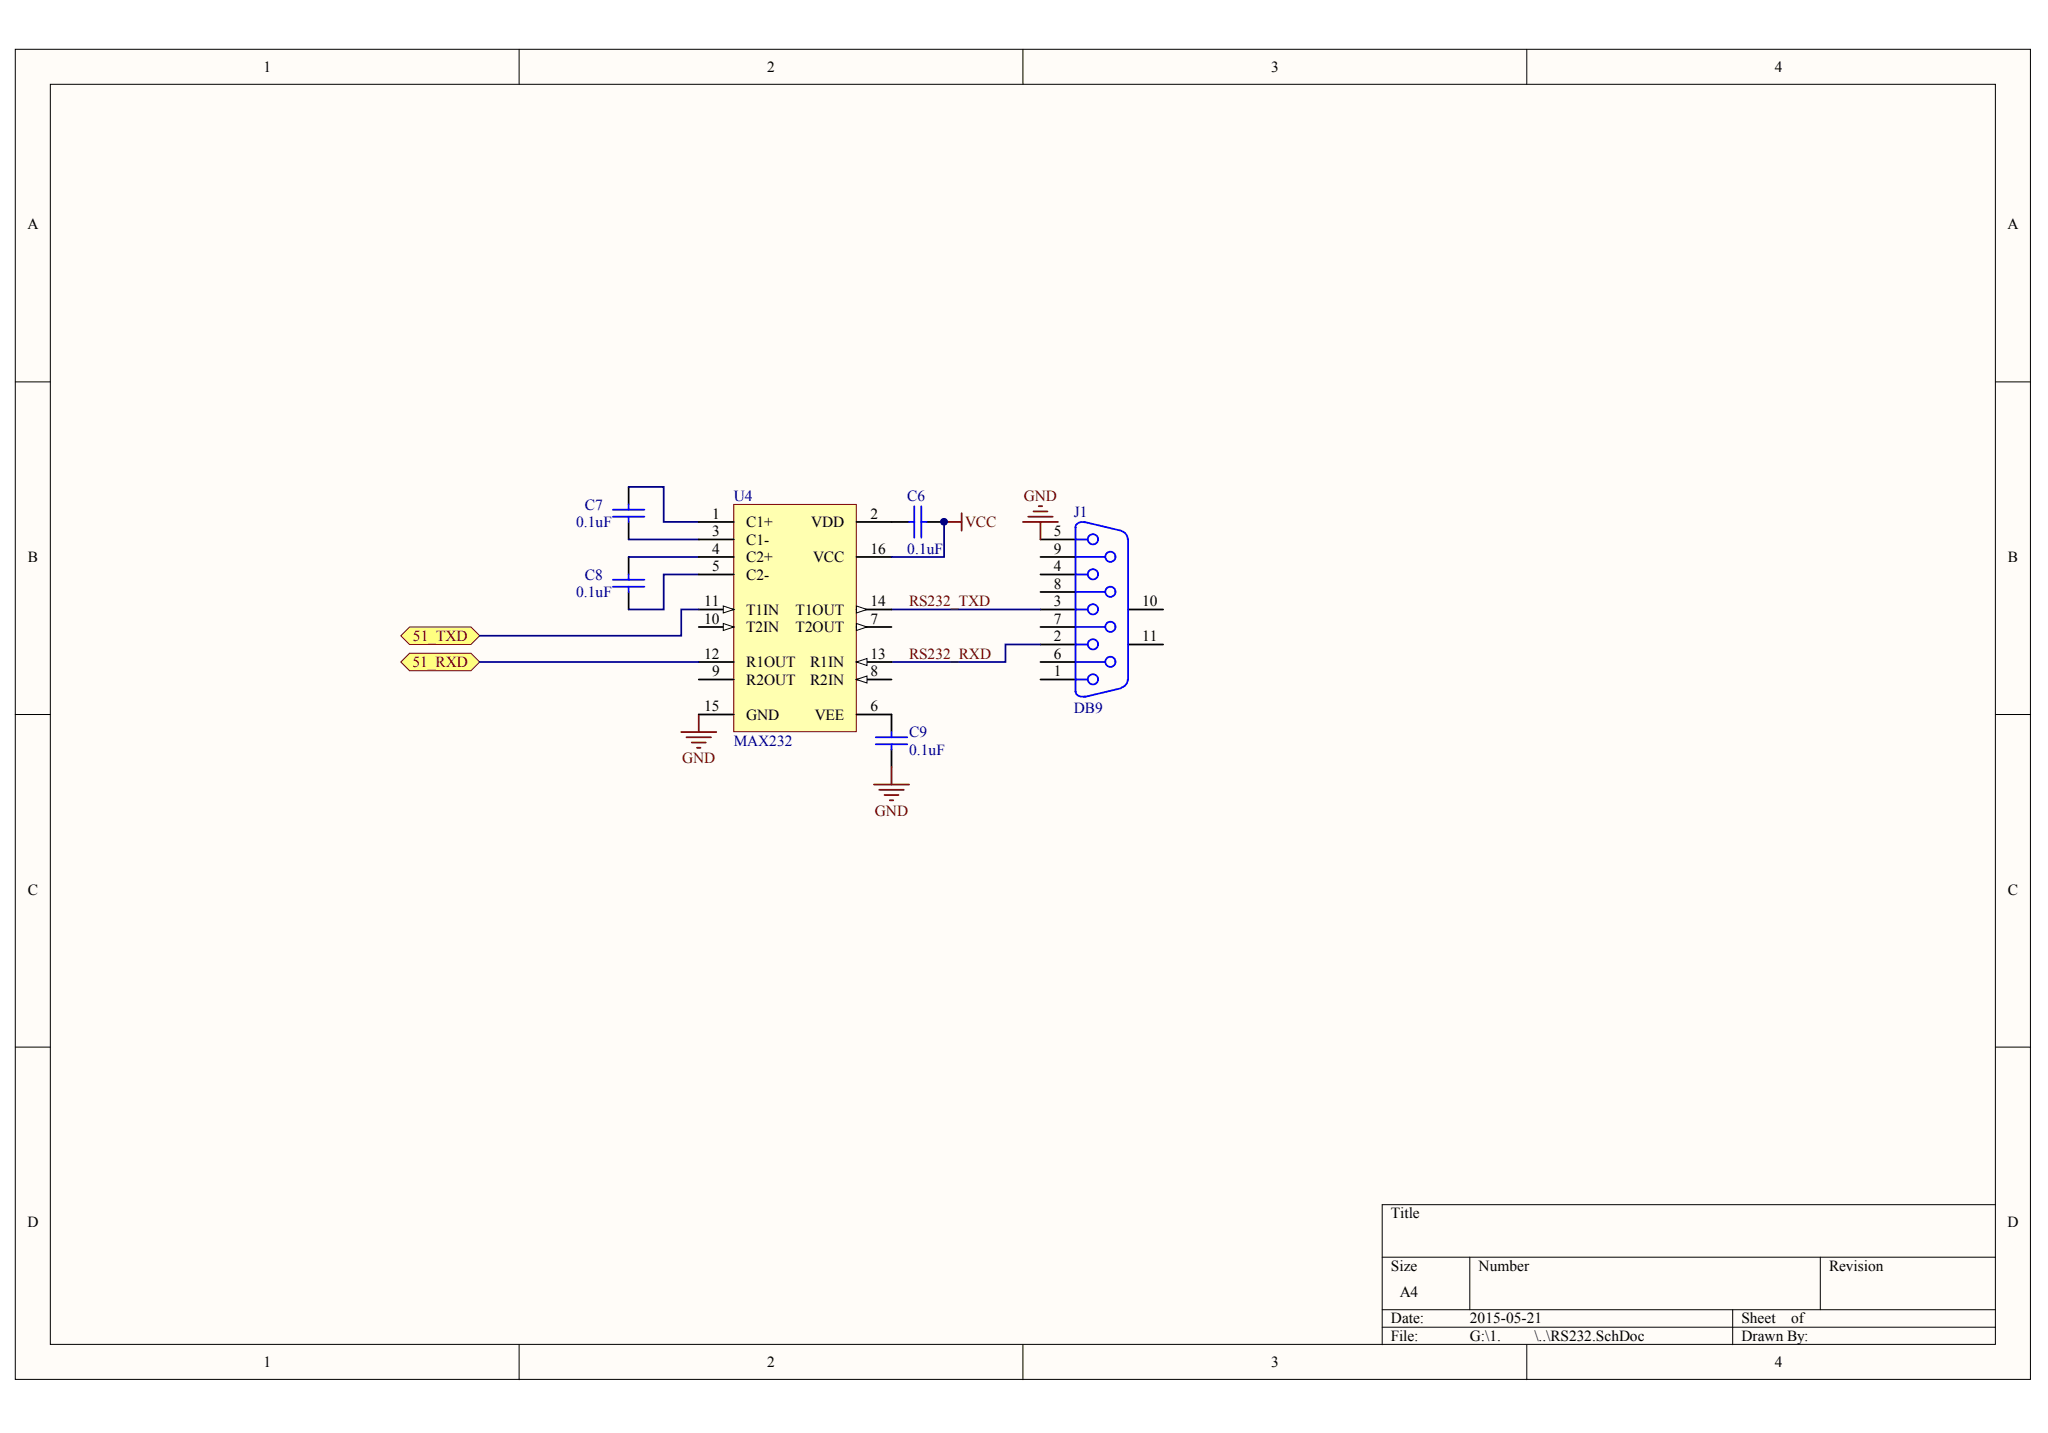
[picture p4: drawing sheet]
<svg xmlns="http://www.w3.org/2000/svg" width="289mm" height="202mm" viewBox="0 0 289 202" stroke-linecap="round" stroke-linejoin="round" font-family="sans-serif">
<defs><g id="words">
<g font-size="2.2">
<text x="37.2" y="10.1">1</text>
<text x="108.2" y="10.1">2</text>
<text x="179.3" y="10.1">3</text>
<text x="250.4" y="10.1">4</text>
<text x="3.9" y="32.3">A</text>
<text x="283.2" y="32.3">A</text>
<text x="100.5" y="73.1">1</text>
<text x="100.5" y="75.6">3</text>
<text x="105.3" y="74.4">C1+</text>
<text x="105.3" y="76.8">C1-</text>
<text x="114.4" y="74.4">VDD</text>
<text x="122.8" y="73.1">2</text>
<text x="148.7" y="75.6">5</text>
<text x="3.9" y="79.3">B</text>
<text x="100.5" y="78.1">4</text>
<text x="100.5" y="80.6">5</text>
<text x="105.3" y="79.3">C2+</text>
<text x="105.3" y="81.8">C2-</text>
<text x="114.7" y="79.3">VCC</text>
<text x="122.8" y="78.1">16</text>
<text x="148.7" y="80.6">4</text>
<text x="148.7" y="83">8</text>
<text x="148.7" y="78.1">9</text>
<text x="283.3" y="79.3">B</text>
<text x="99.3" y="88">10</text>
<text x="99.3" y="85.5">11</text>
<text x="105.3" y="89.2">T2IN</text>
<text x="105.3" y="86.7">T1IN</text>
<text x="112.2" y="89.2">T2OUT</text>
<text x="112.2" y="86.7">T1OUT</text>
<text x="122.8" y="88">7</text>
<text x="122.8" y="85.5">14</text>
<text x="148.7" y="85.5">3</text>
<text x="148.7" y="88">7</text>
<text x="161.1" y="85.5">10</text>
<text x="99.3" y="92.9">12</text>
<text x="100.5" y="95.4">9</text>
<text x="105.3" y="94.1">R1OUT</text>
<text x="114.3" y="94.1">R1IN</text>
<text x="122.8" y="95.4">8</text>
<text x="122.8" y="92.9">13</text>
<text x="148.7" y="95.4">1</text>
<text x="148.7" y="90.4">2</text>
<text x="148.7" y="92.9">6</text>
<text x="161.1" y="90.4">11</text>
<text x="99.3" y="100.3">15</text>
<text x="105.3" y="96.6">R2OUT</text>
<text x="105.3" y="101.5">GND</text>
<text x="114.3" y="96.6">R2IN</text>
<text x="114.9" y="101.5">VEE</text>
<text x="122.8" y="100.3">6</text>
<text x="3.9" y="126.2">C</text>
<text x="283.3" y="126.2">C</text>
<text x="3.9" y="173.1">D</text>
<text x="196.2" y="171.9">Title</text>
<text x="283.2" y="173.1">D</text>
<text x="196.2" y="179.3">Size</text>
<text x="208.6" y="179.3">Number</text>
<text x="258" y="179.3">Revision</text>
<text x="197.5" y="183">A4</text>
<text x="196.2" y="186.7">Date:</text>
<text x="196.2" y="189.2">File:</text>
<text x="207.4" y="186.7">2015-05-21</text>
<text x="207.4" y="189.2">G:\1.</text>
<text x="216.5" y="189.2">\..\RS232.SchDoc</text>
<text x="245.7" y="186.7">Sheet</text>
<text x="245.7" y="189.2">Drawn By:</text>
<text x="252.7" y="186.7">of</text>
<text x="37.2" y="192.9">1</text>
<text x="108.2" y="192.9">2</text>
<text x="179.3" y="192.9">3</text>
<text x="250.4" y="192.9">4</text>
</g>
<g font-size="2.2" fill="#000080">
<text x="82.5" y="71.9">C7</text>
<text x="103.5" y="70.7">U4</text>
<text x="128" y="70.7">C6</text>
<text x="81.3" y="74.4">0.1uF</text>
<text x="151.5" y="72.9">J1</text>
<text x="82.5" y="81.8">C8</text>
<text x="128" y="78.1">0.1uF</text>
<text x="81.3" y="84.3">0.1uF</text>
<text x="151.5" y="100.6">DB9</text>
<text x="103.5" y="105.2">MAX232</text>
<text x="128.2" y="104">C9</text>
<text x="128.2" y="106.5">0.1uF</text>
</g>
<g font-size="2.2" fill="#800000">
<text x="144.4" y="70.7">GND</text>
<text x="136.2" y="74.4">VCC</text>
<text x="128.2" y="85.5">RS232_TXD</text>
<text x="58.2" y="94.1">51_RXD</text>
<text x="58.3" y="90.4">51_TXD</text>
<text x="128.2" y="92.9">RS232_RXD</text>
<text x="96.2" y="107.7">GND</text>
<text x="123.4" y="115.1">GND</text>
</g>
</g></defs>
<g fill="#fffcf8" stroke="#000" stroke-width=".14">
<path d="M2.2 7h284.2v187.6h-284.2z"/>
<path d="M7.1 11.9h274.4v177.7h-274.4z"/>
</g>
<g fill="none" stroke="#000" stroke-width=".14">
<path d="M73.2 7v4.9M144.3 7v4.9M215.4 7v4.9M2.2 53.9h4.9M281.5 53.9h5M2.2 100.8h4.9M281.5 100.8h5M2.2 147.7h4.9M281.5 147.7h5M195 177.3h86.5M207.4 177.3v7.5M256.8 177.3v7.5"/>
<path d="M281.5 169.9h-86.5v19.8M73.2 189.7v4.9M144.3 189.7v4.9M195 184.8h86.5M195 187.2h86.5M215.4 189.7v4.9M244.4 184.8v4.9"/>
</g>
<g fill="none" stroke="#000" stroke-width=".25">
<path d="M88.7 68.7v2.5M88.7 73.6v2.5M88.7 78.6v2.4M125.8 73.6h2.4M130.7 73.6h2.5M146.8 76.1h4.9M146.8 78.6h4.9M88.7 83.5v2.5M146.8 95.9h4.9M146.8 90.9h4.9M146.8 86h4.9M146.8 81h4.9"/>
<path d="M146.8 93.4h4.9M146.8 88.4h4.9M146.8 83.5h4.9M159.1 90.9h5M159.1 86h5M125.8 100.8v2.5M125.8 105.7v2.5"/>
</g>
<g fill="none" stroke="#00f" stroke-width=".25">
<path d="M86.5 72.9h4.4M86.5 71.9h4.4M88.7 71.2v.7M88.7 72.9v.7M128.2 73.6h.8M129 71.4v4.5M130 73.6h.7M130 71.4v4.5M151.7 76.1h1.8M151.7 78.6h4.2M151.7 74.4v23.2M153 73.6l5.2 1.3"/>
<path d="M153.1 73.7a.91 .91 0 0 0-1.4 .7M158.2 74.9a1.21 1.21 0 0 1 .9 1.2M159.1 76.1v19.8M86.5 82.8h4.4M86.5 81.8h4.4M88.7 81v.8M88.7 82.8v.7M151.7 90.9h1.8M151.7 95.9h1.8M151.7 86h1.8M151.7 93.4h4.2M151.7 81h1.8"/>
<path d="M151.7 88.4h4.2M151.7 83.5h4.2M151.7 97.5a.97 .97 0 0 0 1.4 .7M158.2 97.1l-5.2 1.2M159.1 95.9a1.21 1.21 0 0 1-.9 1.1M123.5 105h4.5M123.5 104h4.5M125.8 103.3v.7M125.8 105v.7"/>
<circle cx="154.2" cy="76.1" r=".72"/>
<circle cx="156.7" cy="78.5" r=".72"/>
<circle cx="154.2" cy="81" r=".72"/>
<circle cx="154.2" cy="85.9" r=".72"/>
<circle cx="154.2" cy="95.8" r=".72"/>
<circle cx="154.2" cy="90.9" r=".72"/>
<circle cx="156.7" cy="88.4" r=".72"/>
<circle cx="156.7" cy="93.4" r=".72"/>
<circle cx="156.7" cy="83.5" r=".72"/>
</g>
<path d="M88.7 68.7h4.9v4.9h5M88.7 76.1h9.9M88.7 78.6h9.9M98.6 81h-5v5h-4.9M125.8 86h21M146.8 90.9h-5v2.5h-16" fill="none" stroke="#000080" stroke-width=".25"/>
<g fill="none" stroke="#800000" stroke-width=".25">
<path d="M133.2 73.6h2.5M135.7 72.4v2.5M144.3 73.6h5M145.1 72.9h3.4M145.8 72.1h2M146.5 71.4h.5M146.8 73.6v2.5M96.1 103.3h4.9M96.8 104h3.5M97.6 104.7h2M98.3 105.5h.5M98.6 100.8v2.5"/>
<path d="M123.3 110.7h4.9M124 111.4h3.5M124.8 112.2h2M125.5 112.9h.5M125.8 108.2v2.5"/>
</g>
<path d="M103.5 71.2h17.3v32h-17.3z" fill="#ffffb0" stroke="#800000" stroke-width=".14"/>
<path d="M98.6 73.6h4.9M98.6 76.1h4.9M98.6 78.6h4.9M120.8 73.6h5M98.6 81h4.9M120.8 88.4h5M120.8 100.8h5" fill="none" stroke="#000" stroke-width=".25"/>
<path d="M120.8 88l1.5 .4-1.5 .5z" fill="#fffcf8" stroke="#000" stroke-width=".14"/>
<path d="M120.8 95.9h5" fill="none" stroke="#000" stroke-width=".25"/>
<path d="M120.8 95.9l1.5-.5v.9z" fill="#fffcf8" stroke="#000" stroke-width=".14"/>
<path d="M98.6 95.9h4.9M98.6 88.4h4.9" fill="none" stroke="#000" stroke-width=".25"/>
<path d="M102 88l1.5 .4-1.5 .5z" fill="#fffcf8" stroke="#000" stroke-width=".14"/>
<path d="M98.6 86h4.9" fill="none" stroke="#000" stroke-width=".25"/>
<path d="M102 85.5l1.5 .5-1.5 .5z" fill="#fffcf8" stroke="#000" stroke-width=".14"/>
<path d="M98.6 93.4h4.9M120.8 93.4h5" fill="none" stroke="#000" stroke-width=".25"/>
<path d="M120.8 93.4l1.5-.5v1z" fill="#fffcf8" stroke="#000" stroke-width=".14"/>
<path d="M120.8 86h5" fill="none" stroke="#000" stroke-width=".25"/>
<path d="M120.8 85.5l1.5 .5-1.5 .5z" fill="#fffcf8" stroke="#000" stroke-width=".14"/>
<path d="M120.8 78.6h5M98.6 100.8h4.9" fill="none" stroke="#000" stroke-width=".25"/>
<path d="M133.2 73.6v5h-7.4" fill="none" stroke="#000080" stroke-width=".25"/>
<g fill="#ffff80" stroke="#800000" stroke-width=".14">
<path d="M56.5 89.7l1.3-1.3h8.6l1.3 1.3-1.3 1.2h-8.6z" fill-rule="evenodd"/>
<path d="M56.5 93.4l1.3-1.3h8.6l1.3 1.3-1.3 1.2h-8.6z" fill-rule="evenodd"/>
</g>
<path d="M67.7 93.4h30.9M98.6 86h-2.5v3.7h-28.4" fill="none" stroke="#000080" stroke-width=".25"/>
<circle cx="133.2" cy="73.6" r=".48" fill="#000080" stroke="#000080" stroke-width=".14"/>
<use href="#words"/>
</svg>
